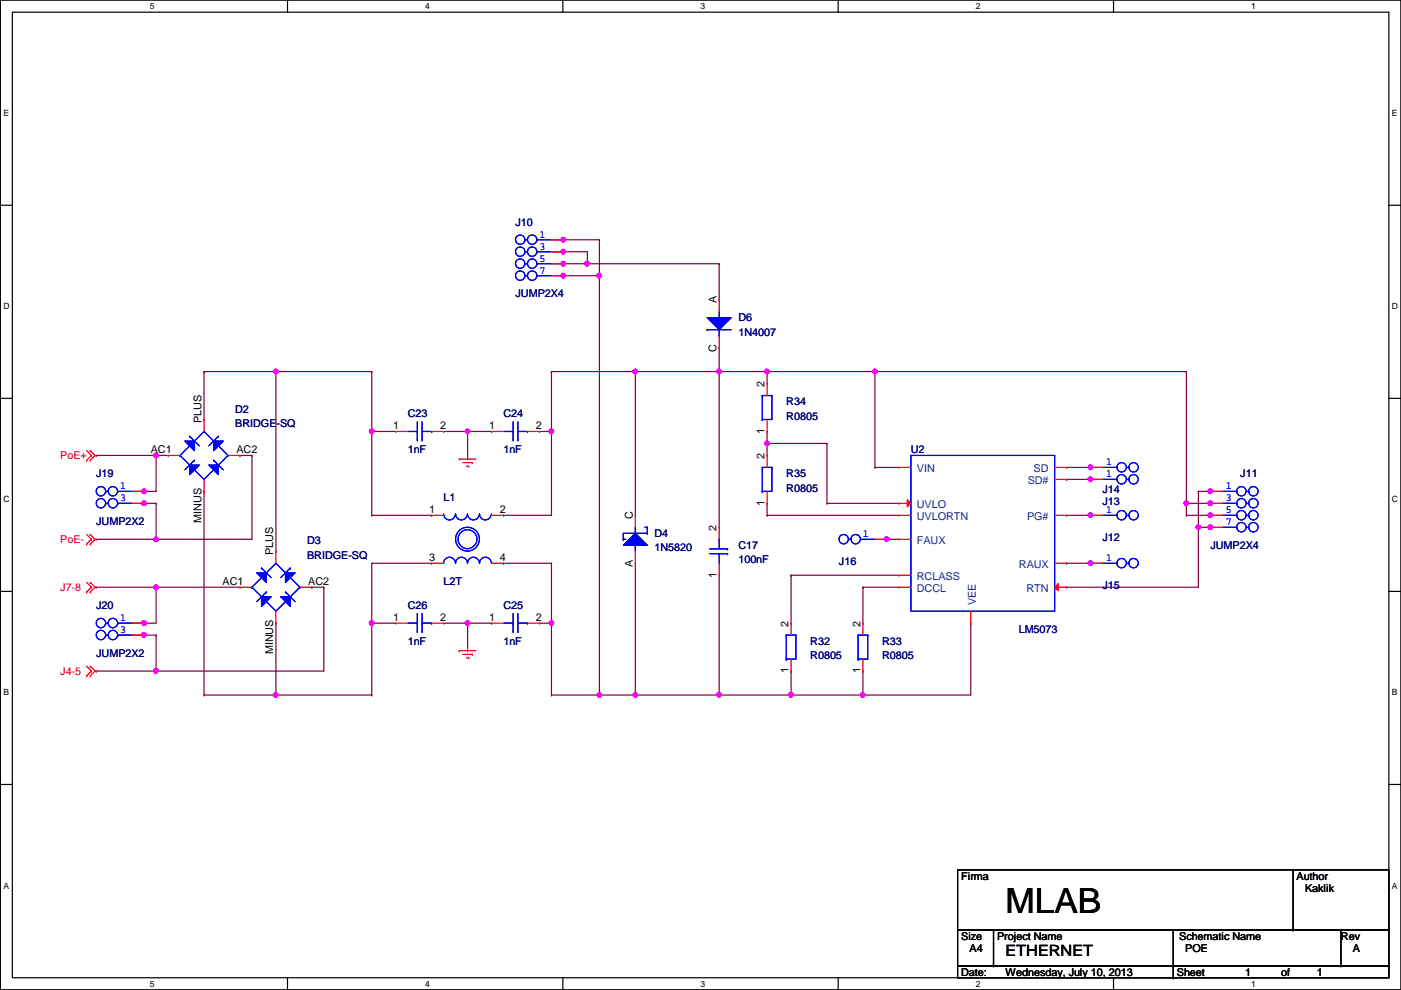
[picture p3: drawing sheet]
<svg xmlns="http://www.w3.org/2000/svg" width="297mm" height="210mm" viewBox="0 0 297 210" stroke-linecap="round" stroke-linejoin="round" font-family="sans-serif">
<defs><g id="words">
<text font-size="7.4" x="213.2" y="193.6">MLAB</text>
<text font-size="3.3" x="213.2" y="202.6">ETHERNET</text>
<g font-size="2.3" fill="#000080">
<text x="109.3" y="47.8">J10</text>
<text x="109.3" y="63.1">JUMP2X4</text>
<text x="156.5" y="68.2">D6</text>
<text x="156.5" y="71.2">1N4007</text>
<text x="49.9" y="87.5">D2</text>
<text x="86.4" y="88.5">C23</text>
<text x="106.8" y="88.5">C24</text>
<text x="166.7" y="85.9">R34</text>
<text x="166.7" y="89">R0805</text>
<text x="49.9" y="90.5">BRIDGE-SQ</text>
<text x="20.4" y="101.2">J19</text>
<text x="86.4" y="96.1">1nF</text>
<text x="106.8" y="96.1">1nF</text>
<text x="166.7" y="101.2">R35</text>
<text x="193.1" y="96.1">U2</text>
<text x="263" y="101.2">J11</text>
<text x="94.1" y="106.3">L1</text>
<text x="166.7" y="104.2">R0805</text>
<text x="233.8" y="104.5">J14</text>
<text x="233.8" y="107">J13</text>
<text x="20.4" y="111.3">JUMP2X2</text>
<text x="138.8" y="113.9">D4</text>
<text x="65.1" y="115.4">D3</text>
<text x="65.1" y="118.4">BRIDGE-SQ</text>
<text x="138.8" y="116.9">1N5820</text>
<text x="156.5" y="116.4">C17</text>
<text x="156.5" y="119.5">100nF</text>
<text x="177.9" y="119.7">J16</text>
<text x="233.8" y="114.6">J12</text>
<text x="256.6" y="116.4">JUMP2X4</text>
<text x="94.1" y="124">L2T</text>
<text x="233.8" y="124.8">J15</text>
<text x="20.4" y="129.1">J20</text>
<text x="86.4" y="129.1">C26</text>
<text x="106.8" y="129.1">C25</text>
<text x="86.4" y="136.7">1nF</text>
<text x="106.8" y="136.7">1nF</text>
<text x="171.8" y="136.7">R32</text>
<text x="187" y="136.7">R33</text>
<text x="216" y="134.2">LM5073</text>
<text x="20.4" y="139.3">JUMP2X2</text>
<text x="171.8" y="139.8">R0805</text>
<text x="187" y="139.8">R0805</text>
</g>
<g font-size="2.3" fill="#00f">
<text x="114.4" y="50.4">1</text>
<text x="114.4" y="53">3</text>
<text x="114.4" y="55.5">5</text>
<text x="114.4" y="58">7</text>
<text x="234.5" y="98.7">1</text>
<text x="234.5" y="101.2">1</text>
<text x="25.5" y="103.8">1</text>
<text x="25.5" y="106.3">3</text>
<text x="259.9" y="103.8">1</text>
<text x="259.9" y="106.3">3</text>
<text x="183" y="113.9">1</text>
<text x="234.5" y="108.8">1</text>
<text x="259.9" y="108.8">5</text>
<text x="259.9" y="111.4">7</text>
<text x="234.5" y="119">1</text>
<text x="25.5" y="131.7">1</text>
<text x="25.5" y="134.2">3</text>
</g>
<g font-size="2.3">
<text x="151.9" y="64.3" transform="rotate(-90 151.9 64.3)">A</text>
<text x="151.9" y="74.6" transform="rotate(-90 151.9 74.6)">C</text>
<text x="162.1" y="82.1" transform="rotate(-90 162.1 82.1)">2</text>
<text x="42.7" y="89.7" transform="rotate(-90 42.7 89.7)">PLUS</text>
<text x="83.4" y="90.9">1</text>
<text x="93.3" y="90.9">2</text>
<text x="103.7" y="90.9">1</text>
<text x="113.6" y="90.9">2</text>
<text x="162.1" y="92" transform="rotate(-90 162.1 92)">1</text>
<text x="32" y="96">AC1</text>
<text x="50.1" y="96">AC2</text>
<text x="162.1" y="97.3" transform="rotate(-90 162.1 97.3)">2</text>
<text x="162.1" y="107.2" transform="rotate(-90 162.1 107.2)">1</text>
<text x="42.7" y="110.8" transform="rotate(-90 42.7 110.8)">MINUS</text>
<text x="91" y="108.7">1</text>
<text x="106" y="108.7">2</text>
<text x="134.2" y="110" transform="rotate(-90 134.2 110)">C</text>
<text x="151.9" y="112.6" transform="rotate(-90 151.9 112.6)">2</text>
<text x="58" y="117.6" transform="rotate(-90 58 117.6)">PLUS</text>
<text x="91" y="118.9">3</text>
<text x="106" y="118.9">4</text>
<text x="47.2" y="124">AC1</text>
<text x="65.4" y="124">AC2</text>
<text x="134.2" y="120.2" transform="rotate(-90 134.2 120.2)">A</text>
<text x="151.9" y="122.5" transform="rotate(-90 151.9 122.5)">1</text>
<text x="83.4" y="131.6">1</text>
<text x="93.3" y="131.6">2</text>
<text x="103.7" y="131.6">1</text>
<text x="113.6" y="131.6">2</text>
<text x="167.2" y="132.9" transform="rotate(-90 167.2 132.9)">2</text>
<text x="182.4" y="132.9" transform="rotate(-90 182.4 132.9)">2</text>
<text x="58" y="138.7" transform="rotate(-90 58 138.7)">MINUS</text>
<text x="167.2" y="142.8" transform="rotate(-90 167.2 142.8)">1</text>
<text x="182.4" y="142.8" transform="rotate(-90 182.4 142.8)">1</text>
<text x="203.8" y="186.5">Firma</text>
<text x="274.9" y="186.5">Author</text>
<text x="276.7" y="189.1">Kaklik</text>
<text x="203.8" y="199.2">Size</text>
<text x="205.6" y="201.8">A4</text>
<text x="211.4" y="199.2">Project Name</text>
<text x="250" y="199.2">Schematic Name</text>
<text x="251.3" y="201.8">POE</text>
<text x="284.3" y="199.2">Rev</text>
<text x="286.8" y="201.8">A</text>
<text x="203.8" y="206.8">Date:</text>
<text x="213.2" y="206.8">Wednesday, July 10, 2013</text>
<text x="249.5" y="206.8">Sheet</text>
<text x="264" y="206.8">1</text>
<text x="271.6" y="206.8">of</text>
<text x="279.2" y="206.8">1</text>
</g>
<g font-size="2.3" fill="#f00">
<text x="12.8" y="97.4">PoE+</text>
<text x="12.8" y="115.1">PoE-</text>
<text x="12.8" y="125.3">J7-8</text>
<text x="12.8" y="143.1">J4-5</text>
</g>
<g font-size="2.3" fill="#004080">
<text x="194.4" y="100.2">VIN</text>
<text x="219.2" y="100.2">SD</text>
<text x="194.4" y="107.8">UVLO</text>
<text x="217.9" y="102.7">SD#</text>
<text x="194.4" y="110.3">UVLORTN</text>
<text x="217.8" y="110.3">PG#</text>
<text x="194.4" y="115.4">FAUX</text>
<text x="194.4" y="123">RCLASS</text>
<text x="194.4" y="125.6">DCCL</text>
<text x="216" y="120.5">RAUX</text>
<text x="217.6" y="125.6">RTN</text>
<text x="206.9" y="128.3" transform="rotate(-90 206.9 128.3)">VEE</text>
</g>
<g font-size="1.8">
<text x="31.8" y="1.9">5</text>
<text x="90.1" y="1.9">4</text>
<text x="148.5" y="1.9">3</text>
<text x="206.9" y="1.9">2</text>
<text x="265.3" y="1.9">1</text>
<text x=".7" y="24.6">E</text>
<text x="295.1" y="24.6">E</text>
<text x=".7" y="65.6">D</text>
<text x="295.1" y="65.6">D</text>
<text x=".7" y="106.5">C</text>
<text x="295.1" y="106.5">C</text>
<text x=".7" y="147.4">B</text>
<text x="295.1" y="147.4">B</text>
<text x=".7" y="188.4">A</text>
<text x="295.1" y="188.4">A</text>
<text x="31.8" y="209.2">5</text>
<text x="90.1" y="209.2">4</text>
<text x="148.5" y="209.2">3</text>
<text x="206.9" y="209.2">2</text>
<text x="265.3" y="209.2">1</text>
</g>
</g></defs>
<path d="M.1 0h296.9v209.8h-296.9zM2.6 2.6h291.9v204.7h-291.9z" fill="none" stroke="#000" stroke-width=".25"/>
<g fill="#fff">
<path d="M31.8 .3h1v2h-1z"/>
<path d="M31.8 207.6h1v1.9h-1z"/>
</g>
<path d="M61 0v2.6M61 207.3v2.5" fill="none" stroke="#000" stroke-width=".25"/>
<g fill="#fff">
<path d="M90.1 .3h1v2h-1z"/>
<path d="M90.1 207.6h1v1.9h-1z"/>
</g>
<path d="M119.3 0v2.6M119.3 207.3v2.5" fill="none" stroke="#000" stroke-width=".25"/>
<g fill="#fff">
<path d="M148.5 .3h1v2h-1z"/>
<path d="M148.5 207.6h1v1.9h-1z"/>
</g>
<path d="M177.7 0v2.6M177.7 207.3v2.5" fill="none" stroke="#000" stroke-width=".25"/>
<g fill="#fff">
<path d="M206.9 .3h1v2h-1z"/>
<path d="M206.9 207.6h1v1.9h-1z"/>
</g>
<path d="M236.1 0v2.6M236.1 207.3v2.5" fill="none" stroke="#000" stroke-width=".25"/>
<g fill="#fff">
<path d="M265.3 .3h.9v2h-.9z"/>
<path d="M265.3 207.6h.9v1.9h-.9z"/>
<path d="M.7 23h1.2v2h-1.2z"/>
<path d="M295.1 23h1.2v2h-1.2z"/>
<path d="M.7 64h1.3v2h-1.3z"/>
<path d="M295.1 64h1.3v2h-1.3z"/>
</g>
<path d="M.1 43.5h2.5M294.5 43.5h2.5" fill="none" stroke="#000" stroke-width=".25"/>
<g fill="#fff">
<path d="M.7 104.9h1.3v2h-1.3z"/>
<path d="M295.1 104.9h1.3v2h-1.3z"/>
</g>
<path d="M.1 84.5h2.5M294.5 84.5h2.5" fill="none" stroke="#000" stroke-width=".25"/>
<g fill="#fff">
<path d="M.7 145.8h1.2v2h-1.2z"/>
<path d="M295.1 145.8h1.2v2h-1.2z"/>
</g>
<path d="M.1 125.4h2.5M294.5 125.4h2.5" fill="none" stroke="#000" stroke-width=".25"/>
<g fill="#fff">
<path d="M.7 186.8h1.2v2h-1.2z"/>
<path d="M295.1 186.8h1.2v2h-1.2z"/>
</g>
<path d="M.1 166.3h2.5M294.5 166.3h2.5" fill="none" stroke="#000" stroke-width=".25"/>
<path d="M43.3 78.8h.1M43.3 78.8v10.1M185.5 78.8h.1M185.5 78.8v20.3M185.5 99.1h.1M185.5 99.1h5.1M205.8 132.1h.1M205.8 132.1v15.3h-22.8M183 147.4h.1" fill="none" stroke="#800040" stroke-width=".25"/>
<circle cx="182.9" cy="147.3" r=".49" fill="#f0f"/>
<circle cx="182.9" cy="147.3" r=".49" fill="none" stroke="#f0f" stroke-width=".25"/>
<path d="M58.5 78.8h.1M58.5 78.8v38.1M43.3 104.2h.1M43.3 104.2v43.2M58.5 132.1h.1M58.5 132.1v15.3M127.1 147.4h.1M127.1 147.4h7.6" fill="none" stroke="#800040" stroke-width=".25"/>
<circle cx="58.5" cy="78.8" r=".49" fill="#f0f"/>
<circle cx="58.5" cy="78.8" r=".49" fill="none" stroke="#f0f" stroke-width=".25"/>
<path d="M134.7 78.8h.1M134.7 78.8v30.5M185.5 78.8h.1M185.5 78.8h66M134.7 119.4h.1M134.7 119.4v28" fill="none" stroke="#800040" stroke-width=".25"/>
<circle cx="185.5" cy="78.8" r=".49" fill="#f0f"/>
<circle cx="185.5" cy="78.8" r=".49" fill="none" stroke="#f0f" stroke-width=".25"/>
<path d="M43.3 78.8h.1M43.3 78.8h15.2M152.5 78.8h.1M152.5 78.8v33M152.5 122h.1M152.5 122v25.4h-17.8M134.7 147.4h.1" fill="none" stroke="#800040" stroke-width=".25"/>
<circle cx="134.7" cy="147.3" r=".49" fill="#f0f"/>
<circle cx="134.7" cy="147.3" r=".49" fill="none" stroke="#f0f" stroke-width=".25"/>
<path d="M167.7 122h.1M167.7 122h22.9M167.7 122v10.1M183 124.5h.1M183 124.5h7.6M183 124.5v7.6M43.3 147.4h.1M43.3 147.4h15.2M152.5 147.4h.1M167.7 142.3h.1M167.7 142.3v5.1h-15.2" fill="none" stroke="#800040" stroke-width=".25"/>
<circle cx="152.5" cy="147.3" r=".49" fill="#f0f"/>
<circle cx="152.5" cy="147.3" r=".49" fill="none" stroke="#f0f" stroke-width=".25"/>
<path d="M167.7 147.4h.1M183 142.3h.1M183 142.3v5.1h-15.3" fill="none" stroke="#800040" stroke-width=".25"/>
<circle cx="167.7" cy="147.3" r=".49" fill="#f0f"/>
<circle cx="167.7" cy="147.3" r=".49" fill="none" stroke="#f0f" stroke-width=".25"/>
<path d="M119.5 50.8h.1M119.5 50.8h7.6M152.5 55.9h.1M152.5 55.9v7.6M152.5 73.7h.1M152.5 73.7v5.1" fill="none" stroke="#800040" stroke-width=".25"/>
<circle cx="119.4" cy="50.8" r=".49" fill="#f0f"/>
<circle cx="119.4" cy="50.8" r=".49" fill="none" stroke="#f0f" stroke-width=".25"/>
<path d="M124.5 55.9h.1M124.5 55.9h28M127.1 50.8h.1M127.1 50.8v7.7" fill="none" stroke="#800040" stroke-width=".25"/>
<circle cx="124.5" cy="55.9" r=".49" fill="#f0f"/>
<circle cx="124.5" cy="55.9" r=".49" fill="none" stroke="#f0f" stroke-width=".25"/>
<path d="M134.7 78.8h.1M134.7 78.8h17.8" fill="none" stroke="#800040" stroke-width=".25"/>
<circle cx="134.7" cy="78.8" r=".49" fill="#f0f"/>
<circle cx="134.7" cy="78.8" r=".49" fill="none" stroke="#f0f" stroke-width=".25"/>
<path d="M254.1 111.8h.1M254.1 111.8h2.5" fill="none" stroke="#800040" stroke-width=".25"/>
<circle cx="256.6" cy="111.8" r=".49" fill="#f0f"/>
<circle cx="256.6" cy="111.8" r=".49" fill="none" stroke="#f0f" stroke-width=".25"/>
<circle cx="254.1" cy="111.8" r=".49" fill="#f0f"/>
<circle cx="254.1" cy="111.8" r=".49" fill="none" stroke="#f0f" stroke-width=".25"/>
<path d="M254.1 111.8h.1M254.1 104.2h.1M254.1 111.8v12.7h-28M254.1 104.2h2.5M226.1 124.5h.1" fill="none" stroke="#800040" stroke-width=".25"/>
<circle cx="256.6" cy="104.2" r=".49" fill="#f0f"/>
<circle cx="256.6" cy="104.2" r=".49" fill="none" stroke="#f0f" stroke-width=".25"/>
<path d="M251.5 109.3h.1M251.5 109.3h5.1M254.1 104.2h.1M254.1 104.2v7.6" fill="none" stroke="#800040" stroke-width=".25"/>
<circle cx="256.6" cy="109.2" r=".49" fill="#f0f"/>
<circle cx="256.6" cy="109.2" r=".49" fill="none" stroke="#f0f" stroke-width=".25"/>
<path d="M251.5 106.7h.1M251.5 106.7v2.6M251.5 106.7h5.1" fill="none" stroke="#800040" stroke-width=".25"/>
<circle cx="256.6" cy="106.7" r=".49" fill="#f0f"/>
<circle cx="256.6" cy="106.7" r=".49" fill="none" stroke="#f0f" stroke-width=".25"/>
<circle cx="251.5" cy="106.7" r=".49" fill="#f0f"/>
<circle cx="251.5" cy="106.7" r=".49" fill="none" stroke="#f0f" stroke-width=".25"/>
<path d="M162.6 94h.1M162.6 94v2.6M162.6 106.7h.1M162.6 106.7v2.6" fill="none" stroke="#800040" stroke-width=".25"/>
<circle cx="162.6" cy="94" r=".49" fill="#f0f"/>
<circle cx="162.6" cy="94" r=".49" fill="none" stroke="#f0f" stroke-width=".25"/>
<path d="M152.5 78.8h.1M152.5 78.8h10.1M162.6 78.8h.1M162.6 78.8v2.5" fill="none" stroke="#800040" stroke-width=".25"/>
<circle cx="152.5" cy="78.8" r=".49" fill="#f0f"/>
<circle cx="152.5" cy="78.8" r=".49" fill="none" stroke="#f0f" stroke-width=".25"/>
<path d="M119.5 55.9h.1M119.5 55.9h5M251.5 78.8h.1M251.5 78.8v27.9M162.6 94h.1M162.6 94h12.7M175.3 94h.1M175.3 94v12.7M162.6 109.3h.1M162.6 109.3h28M175.3 106.7h.1M175.3 106.7h15.3" fill="none" stroke="#800040" stroke-width=".25"/>
<circle cx="119.4" cy="55.9" r=".49" fill="#f0f"/>
<circle cx="119.4" cy="55.9" r=".49" fill="none" stroke="#f0f" stroke-width=".25"/>
<path d="M119.5 53.4h.1M119.5 53.4h5" fill="none" stroke="#800040" stroke-width=".25"/>
<circle cx="119.4" cy="53.4" r=".49" fill="#f0f"/>
<circle cx="119.4" cy="53.4" r=".49" fill="none" stroke="#f0f" stroke-width=".25"/>
<path d="M188 114.3h.1M188 114.3h2.6" fill="none" stroke="#800040" stroke-width=".25"/>
<circle cx="188" cy="114.3" r=".49" fill="#f0f"/>
<circle cx="188" cy="114.3" r=".49" fill="none" stroke="#f0f" stroke-width=".25"/>
<path d="M226.1 99.1h.1M226.1 99.1h5.1" fill="none" stroke="#800040" stroke-width=".25"/>
<circle cx="231.2" cy="99.1" r=".49" fill="#f0f"/>
<circle cx="231.2" cy="99.1" r=".49" fill="none" stroke="#f0f" stroke-width=".25"/>
<path d="M226.1 101.6h.1M226.1 101.6h5.1" fill="none" stroke="#800040" stroke-width=".25"/>
<circle cx="231.2" cy="101.6" r=".49" fill="#f0f"/>
<circle cx="231.2" cy="101.6" r=".49" fill="none" stroke="#f0f" stroke-width=".25"/>
<path d="M226.1 109.3h.1M226.1 109.3h5.1" fill="none" stroke="#800040" stroke-width=".25"/>
<circle cx="231.2" cy="109.2" r=".49" fill="#f0f"/>
<circle cx="231.2" cy="109.2" r=".49" fill="none" stroke="#f0f" stroke-width=".25"/>
<path d="M226.1 119.4h.1M226.1 119.4h5.1" fill="none" stroke="#800040" stroke-width=".25"/>
<circle cx="231.2" cy="119.4" r=".49" fill="#f0f"/>
<circle cx="231.2" cy="119.4" r=".49" fill="none" stroke="#f0f" stroke-width=".25"/>
<path d="M33.1 96.6h.1M33.1 96.6h2.5M50.9 96.6h.1M50.9 96.6h2.5M53.4 96.6h.1M53.4 96.6v17.7h-20.3M33.1 114.3h.1" fill="none" stroke="#800040" stroke-width=".25"/>
<circle cx="33.1" cy="96.5" r=".49" fill="#f0f"/>
<circle cx="33.1" cy="96.5" r=".49" fill="none" stroke="#f0f" stroke-width=".25"/>
<path d="M33.1 124.5h.1M33.1 124.5h17.8M33.1 142.3h.1M33.1 142.3h35.6" fill="none" stroke="#800040" stroke-width=".25"/>
<circle cx="33.1" cy="142.3" r=".49" fill="#f0f"/>
<circle cx="33.1" cy="142.3" r=".49" fill="none" stroke="#f0f" stroke-width=".25"/>
<path d="M162.6 78.8h.1M162.6 78.8h22.9M66.1 124.5h.1M66.1 124.5h2.6M68.7 124.5h.1M68.7 124.5v17.8" fill="none" stroke="#800040" stroke-width=".25"/>
<circle cx="162.6" cy="78.8" r=".49" fill="#f0f"/>
<circle cx="162.6" cy="78.8" r=".49" fill="none" stroke="#f0f" stroke-width=".25"/>
<path d="M162.6 91.5h.1M162.6 91.5v2.5M30.6 134.7h.1M30.6 134.7h2.5" fill="none" stroke="#800040" stroke-width=".25"/>
<circle cx="30.5" cy="134.6" r=".49" fill="#f0f"/>
<circle cx="30.5" cy="134.6" r=".49" fill="none" stroke="#f0f" stroke-width=".25"/>
<path d="M30.6 132.1h.1M30.6 132.1h2.5M33.1 134.7h.1M33.1 134.7v7.6" fill="none" stroke="#800040" stroke-width=".25"/>
<circle cx="30.5" cy="132.1" r=".49" fill="#f0f"/>
<circle cx="30.5" cy="132.1" r=".49" fill="none" stroke="#f0f" stroke-width=".25"/>
<path d="M33.1 124.5h.1M33.1 124.5v7.6" fill="none" stroke="#800040" stroke-width=".25"/>
<circle cx="33.1" cy="124.5" r=".49" fill="#f0f"/>
<circle cx="33.1" cy="124.5" r=".49" fill="none" stroke="#f0f" stroke-width=".25"/>
<path d="M30.6 106.7h.1M30.6 106.7h2.5" fill="none" stroke="#800040" stroke-width=".25"/>
<circle cx="30.5" cy="106.7" r=".49" fill="#f0f"/>
<circle cx="30.5" cy="106.7" r=".49" fill="none" stroke="#f0f" stroke-width=".25"/>
<path d="M33.1 106.7h.1M33.1 106.7v7.6" fill="none" stroke="#800040" stroke-width=".25"/>
<circle cx="33.1" cy="114.3" r=".49" fill="#f0f"/>
<circle cx="33.1" cy="114.3" r=".49" fill="none" stroke="#f0f" stroke-width=".25"/>
<path d="M30.6 104.2h.1M30.6 104.2h2.5" fill="none" stroke="#800040" stroke-width=".25"/>
<circle cx="30.5" cy="104.2" r=".49" fill="#f0f"/>
<circle cx="30.5" cy="104.2" r=".49" fill="none" stroke="#f0f" stroke-width=".25"/>
<path d="M127.1 58.5h.1M127.1 58.5v88.9M20.4 96.6h.1M20.4 96.6h12.7M33.1 96.6h.1M33.1 96.6v7.6M20.4 114.3h.1M20.4 114.3h12.7M20.4 124.5h.1M20.4 124.5h12.7M20.4 142.3h.1M20.4 142.3h12.7" fill="none" stroke="#800040" stroke-width=".25"/>
<circle cx="127.1" cy="147.3" r=".49" fill="#f0f"/>
<circle cx="127.1" cy="147.3" r=".49" fill="none" stroke="#f0f" stroke-width=".25"/>
<circle cx="127.1" cy="58.4" r=".49" fill="#f0f"/>
<circle cx="127.1" cy="58.4" r=".49" fill="none" stroke="#f0f" stroke-width=".25"/>
<path d="M119.5 58.5h.1M119.5 58.5h7.6" fill="none" stroke="#800040" stroke-width=".25"/>
<circle cx="119.4" cy="58.4" r=".49" fill="#f0f"/>
<circle cx="119.4" cy="58.4" r=".49" fill="none" stroke="#f0f" stroke-width=".25"/>
<path d="M124.5 55.9h.1M124.5 53.4v2.5M58.5 78.8h20.3M78.8 78.8h.1M78.8 78.8v12.7M78.8 91.5h.1" fill="none" stroke="#800040" stroke-width=".25"/>
<circle cx="78.8" cy="91.5" r=".49" fill="#f0f"/>
<circle cx="78.8" cy="91.5" r=".49" fill="none" stroke="#f0f" stroke-width=".25"/>
<path d="M78.8 119.4h.1M78.8 109.3h12.7M78.8 119.4h12.7M78.8 119.4v12.7M91.5 109.3h.1M78.8 132.1h.1" fill="none" stroke="#800040" stroke-width=".25"/>
<circle cx="78.8" cy="132.1" r=".49" fill="#f0f"/>
<circle cx="78.8" cy="132.1" r=".49" fill="none" stroke="#f0f" stroke-width=".25"/>
<path d="M58.5 147.4h.1M58.5 147.4h20.3" fill="none" stroke="#800040" stroke-width=".25"/>
<circle cx="58.5" cy="147.3" r=".49" fill="#f0f"/>
<circle cx="58.5" cy="147.3" r=".49" fill="none" stroke="#f0f" stroke-width=".25"/>
<path d="M116.9 91.5h.1M116.9 91.5v17.8" fill="none" stroke="#800040" stroke-width=".25"/>
<circle cx="116.9" cy="91.5" r=".49" fill="#f0f"/>
<circle cx="116.9" cy="91.5" r=".49" fill="none" stroke="#f0f" stroke-width=".25"/>
<path d="M116.9 78.8h.1M116.9 78.8h17.8M106.8 119.4h.1M106.8 119.4h10.1M116.9 132.1h.1M116.9 132.1v15.3" fill="none" stroke="#800040" stroke-width=".25"/>
<circle cx="116.9" cy="132.1" r=".49" fill="#f0f"/>
<circle cx="116.9" cy="132.1" r=".49" fill="none" stroke="#f0f" stroke-width=".25"/>
<g fill="none" stroke="#800040" stroke-width=".25">
<path d="M106.8 109.3h.1M106.8 109.3h10.1M116.9 119.4h.1M116.9 119.4v12.7M78.8 132.1h.1M78.8 132.1h5.1M78.8 132.1v15.3M94.1 132.1h5M99.1 132.1h.1M99.1 132.1v5.1M114.4 132.1h2.5M116.9 132.1h.1"/>
<path d="M78.8 147.4h.1M116.9 147.4h.1M116.9 147.4h10.2"/>
</g>
<circle cx="99.1" cy="132.1" r=".49" fill="#f0f"/>
<circle cx="99.1" cy="132.1" r=".49" fill="none" stroke="#f0f" stroke-width=".25"/>
<path d="M94.1 91.5h5M99.1 91.5h.1M99.1 91.5v5.1M99.1 132.1h5.1M104.2 132.1h.1" fill="none" stroke="#800040" stroke-width=".25"/>
<circle cx="99.1" cy="91.5" r=".49" fill="#f0f"/>
<circle cx="99.1" cy="91.5" r=".49" fill="none" stroke="#f0f" stroke-width=".25"/>
<path d="M116.9 78.8h.1M116.9 78.8v12.7M78.8 91.5h.1M78.8 91.5h5.1M78.8 91.5v17.8M99.1 91.5h5.1M104.2 91.5h.1M114.4 91.5h2.5M116.9 91.5h.1M78.8 109.3h.1" fill="none" stroke="#800040" stroke-width=".25"/>
<g fill="none" stroke="#f00" stroke-width=".25">
<path d="M18.4 97.6h.1M18.4 95.5l1 1.1M19.1 95.5h.1M19.1 97.6h.1M19.1 95.5l1 1.1M19.4 96.6h.1M19.4 96.6l-1 1M20.1 96.6l-1 1M20.1 96.6h.3M20.4 96.6h.1M97.4 97.3h.1M97.4 97.3h3.5"/>
<path d="M98.1 98.1h2.1M98.9 98.8h.5M99.1 97.3h.1M99.1 96.6v.7M99.4 98.8h.1M100.2 98.1h.1M231.2 99.1h.1M231.2 99.1h2.6M18.4 115.4h.1M18.4 113.3l1 1M19.1 113.3h.1M19.1 115.4h.1"/>
<path d="M19.1 113.3l1 1M19.4 114.3h.1M19.4 114.3l-1 1.1M20.1 114.3l-1 1.1M20.1 114.3h.3M20.4 114.3h.1M18.4 125.5h.1M18.4 123.5l1 1M19.1 123.5h.1M19.1 125.5h.1M19.1 123.5l1 1M19.4 124.5h.1"/>
<path d="M19.4 124.5l-1 1M20.1 124.5l-1 1M20.1 124.5h.3M20.4 124.5h.1M83.9 132.1h.1M83.9 132.1h2.5M91.5 132.1h2.6M94.1 132.1h.1M97.4 138h.1M97.4 138h3.5M98.1 138.7h2.1M98.9 139.5h.5"/>
<path d="M99.1 138h.1M99.1 137.2v.8M99.4 139.5h.1M100.2 138.7h.1M104.2 132.1h.1M104.2 132.1h2.6M111.8 132.1h2.6M114.4 132.1h.1M18.4 143.3h.1M18.4 141.3l1 1M19.1 141.3h.1M19.1 143.3h.1"/>
<path d="M19.1 141.3l1 1M19.4 142.3h.1M19.4 142.3l-1 1M20.1 142.3l-1 1M20.1 142.3h.3M20.4 142.3h.1"/>
</g>
<path d="M203 184.4h91.5v12.7h-91.5zM203 197.1h91.5v7.7h-91.5zM210.6 197.1v7.7M248.7 197.1v10.2M274.1 197.1h.1M274.1 184.4v12.7M284.3 197.1v7.7M203 204.8h91.5v2.5h-91.5zM210.6 204.8h.1M248.7 204.8h.1M248.7 207.3h.1M284.3 204.8h.1" fill="none" stroke="#000" stroke-width=".25"/>
<g fill="none" stroke="#00f" stroke-width=".25">
<path d="M233.8 99.1h3M236.8 99.1h.1M238.8 99.1h.5M239.3 99.1h.1M86.4 132.1h2.1M88.5 132.1h.1M88.5 133.9h.1M88.5 130.1v3.8M89.5 133.9h.1M89.5 132.1h2M89.5 130.1v3.8M91.5 132.1h.1"/>
<path d="M106.8 132.1h2M108.8 132.1h.1M108.8 133.9h.1M108.8 130.1v3.8M109.8 133.9h.1M109.8 132.1h2M109.8 130.1v3.8M111.8 132.1h.1"/>
<circle cx="237.8" cy="99.1" r="1"/>
<circle cx="240.3" cy="99.1" r="1"/>
</g>
<path d="M39.2 93.5h2v2z" fill="#00f"/>
<path d="M39.2 93.5h2v2zM40.2 92.5h.1M40.2 92.5l2 2M41.2 97.6h.1M41.2 97.6l-2 2M45.3 97.6h.1M45.3 97.6l2 2M46.3 92.5h.1M46.3 92.5l-2 2M48.3 96.6h.1M48.3 96.6l-5 5" fill="none" stroke="#00f" stroke-width=".25"/>
<path d="M44.3 98.6h2v2z" fill="#00f"/>
<path d="M38.2 96.6h.1M43.3 91.5h.1M43.3 91.5l5 5.1M43.3 91.5l-5.1 5.1M44.3 98.6h2v2z" fill="none" stroke="#00f" stroke-width=".25"/>
<path d="M45.3 93.5h2l-2 2z" fill="#00f"/>
<path d="M38.2 96.6h.1M38.2 96.6l5.1 5M45.3 93.5h2l-2 2z" fill="none" stroke="#00f" stroke-width=".25"/>
<path d="M40.2 98.6h2l-2 2z" fill="#00f"/>
<path d="M40.2 98.6h2l-2 2z" fill="none" stroke="#00f" stroke-width=".25"/>
<path d="M39.2 93.5h2v2z" fill="#00f"/>
<path d="M39.2 93.5h2v2zM40.2 92.5h.1M40.2 92.5l2 2M41.2 97.6h.1M41.2 97.6l-2 2M45.3 97.6h.1M45.3 97.6l2 2M46.3 92.5h.1M46.3 92.5l-2 2M48.3 96.6h.1M48.3 96.6l-5 5" fill="none" stroke="#00f" stroke-width=".25"/>
<path d="M44.3 98.6h2v2z" fill="#00f"/>
<path d="M38.2 96.6h.1M43.3 91.5h.1M43.3 91.5l5 5.1M43.3 91.5l-5.1 5.1M44.3 98.6h2v2z" fill="none" stroke="#00f" stroke-width=".25"/>
<path d="M45.3 93.5h2l-2 2z" fill="#00f"/>
<path d="M38.2 96.6h.1M38.2 96.6l5.1 5M45.3 93.5h2l-2 2z" fill="none" stroke="#00f" stroke-width=".25"/>
<path d="M40.2 98.6h2l-2 2z" fill="#00f"/>
<g fill="none" stroke="#00f" stroke-width=".25">
<path d="M111.3 50.8h.1M111.3 53.4h.1M111.3 55.9h.1M111.3 58.5h.1M111.3 50.8h.5M111.3 53.4h.5M111.3 55.9h.5M111.3 58.5h.5M113.9 50.8h.1M113.9 53.4h.1M113.9 55.9h.1M113.9 58.5h.1"/>
<path d="M113.9 50.8h3M113.9 53.4h3M113.9 55.9h3M113.9 58.5h3M40.2 98.6h2l-2 2zM86.4 91.5h2.1M88.5 91.5h.1M88.5 93.3h.1M88.5 89.5v3.8M89.5 93.3h.1M89.5 91.5h2M89.5 89.5v3.8"/>
<path d="M91.5 91.5h.1M106.8 91.5h2M108.8 91.5h.1M108.8 93.3h.1M108.8 89.5v3.8M109.8 93.3h.1M109.8 91.5h2M109.8 89.5v3.8M111.8 91.5h.1M22.4 104.2h.1M22.4 106.7h.1M22.4 104.2h.5"/>
<path d="M22.4 106.7h.5M25 104.2h.1M25 106.7h.1M25 104.2h3M25 106.7h3M132.2 114.3h.1M134.7 111.8h.1M134.7 111.8v1.3M137.2 113.1h.1M137.2 111.8h.1M137.2 113.1h-5v1.2M137.2 111.8v1.3"/>
<path d="M150.4 117.4h3.9M150.4 116.4h3.9M152.5 117.4h.1M152.5 114.3h.1M152.5 114.3v2.1M152.5 117.4v2M154.3 117.4h.1M154.3 116.4h.1M233.8 119.4h3M236.8 119.4h.1M238.8 119.4h.5M239.3 119.4h.1"/>
<path d="M259.2 104.2h3M259.2 106.7h3M259.2 109.3h3M259.2 111.8h3M262.2 104.2h.1M262.2 106.7h.1M262.2 109.3h.1M262.2 111.8h.1M264.2 104.2h.5M264.2 106.7h.5M264.2 109.3h.5M264.2 111.8h.5"/>
<path d="M264.7 104.2h.1M264.7 106.7h.1M264.7 109.3h.1M264.7 111.8h.1"/>
<circle cx="110.3" cy="53.4" r="1"/>
<circle cx="110.3" cy="55.9" r="1"/>
<circle cx="110.3" cy="58.4" r="1"/>
<circle cx="110.3" cy="50.8" r="1"/>
<circle cx="112.8" cy="53.4" r="1"/>
<circle cx="112.8" cy="55.9" r="1"/>
<circle cx="112.8" cy="58.4" r="1"/>
<circle cx="112.8" cy="50.8" r="1"/>
<circle cx="21.4" cy="104.2" r="1"/>
<circle cx="21.4" cy="106.7" r="1"/>
<circle cx="23.9" cy="104.2" r="1"/>
<circle cx="23.9" cy="106.7" r="1"/>
<circle cx="237.8" cy="119.4" r="1"/>
<circle cx="240.3" cy="119.4" r="1"/>
<circle cx="263.2" cy="106.7" r="1"/>
<circle cx="263.2" cy="109.2" r="1"/>
<circle cx="263.2" cy="111.8" r="1"/>
<circle cx="263.2" cy="104.2" r="1"/>
<circle cx="265.7" cy="106.7" r="1"/>
<circle cx="265.7" cy="111.8" r="1"/>
<circle cx="265.7" cy="104.2" r="1"/>
<circle cx="265.7" cy="109.2" r="1"/>
</g>
<g fill="none" stroke="#f00" stroke-width=".25">
<path d="M116.9 50.8h2.6M116.9 53.4h2.6M116.9 55.9h2.6M116.9 58.5h2.6M119.5 50.8h.1M119.5 53.4h.1M119.5 55.9h.1M119.5 58.5h.1M35.6 96.6h.1M35.6 96.6h2.6M43.3 88.9h.1M43.3 88.9v2.6"/>
<path d="M48.3 96.6h2.6M50.9 96.6h.1M83.9 91.5h.1M83.9 91.5h2.5M91.5 91.5h2.6M94.1 91.5h.1M104.2 91.5h.1M104.2 91.5h2.6M111.8 91.5h2.6M114.4 91.5h.1M28 104.2h2.6M28 106.7h2.6"/>
<path d="M30.6 104.2h.1M30.6 106.7h.1M43.3 104.2h.1M43.3 101.6v2.6M152.5 111.8h.1M152.5 111.8v2.5M152.5 119.4v2.6M231.2 119.4h.1M231.2 119.4h2.6M256.6 104.2h.1M256.6 106.7h.1M256.6 109.3h.1"/>
<path d="M256.6 111.8h.1M256.6 104.2h2.6M256.6 106.7h2.6M256.6 109.3h2.6M256.6 111.8h2.6M152.5 122h.1"/>
</g>
<path d="M132.2 115.6l2.5-2.5 2.5 2.5z" fill="#00f"/>
<path d="M132.2 115.6l2.5-2.5 2.5 2.5zM132.2 114.3h.1M132.2 114.3h.5M134.7 115.6h.1M134.7 111.8h.1M134.7 111.8v1.3M134.7 115.6v1.3M136.7 111.8h.5M137.2 111.8h.1M137.2 113.1h.1M137.2 113.1h-5v1.2M137.2 111.8v1.3" fill="none" stroke="#00f" stroke-width=".25"/>
<path d="M132.2 115.6l2.5-2.5 2.5 2.5z" fill="#00f"/>
<path d="M132.2 115.6l2.5-2.5 2.5 2.5zM132.2 114.3h.1M132.2 114.3h.5M134.7 115.6h.1M134.7 115.6v1.3M136.7 111.8h.5M137.2 111.8h.1" fill="none" stroke="#00f" stroke-width=".25"/>
<path d="M134.7 119.4h.1M134.7 109.3h.1M134.7 109.3v2.5M134.7 116.9v2.5" fill="none" stroke="#f00" stroke-width=".25"/>
<path d="M54.4 121.5h2.1v2z" fill="#00f"/>
<path d="M54.4 121.5h2.1v2zM55.5 120.4h.1M55.5 120.4l2 2.1M56.5 125.5h.1M56.5 125.5l-2.1 2.1M60.5 125.5h.1M60.5 125.5l2.1 2.1M61.5 120.4h.1M61.5 120.4l-2 2.1M63.6 124.5h.1M63.6 124.5l-5.1 5.1" fill="none" stroke="#00f" stroke-width=".25"/>
<path d="M59.5 126.5h2v2.1z" fill="#00f"/>
<path d="M58.5 119.4h.1M58.5 119.4l5.1 5.1M58.5 119.4l-5.1 5.1M53.4 124.5h.1M59.5 126.5h2v2.1z" fill="none" stroke="#00f" stroke-width=".25"/>
<path d="M60.5 121.5h2.1l-2.1 2z" fill="#00f"/>
<path d="M53.4 124.5h.1M53.4 124.5l5.1 5.1M60.5 121.5h2.1l-2.1 2z" fill="none" stroke="#00f" stroke-width=".25"/>
<path d="M55.5 126.5h2l-2 2.1z" fill="#00f"/>
<path d="M55.5 126.5h2l-2 2.1z" fill="none" stroke="#00f" stroke-width=".25"/>
<path d="M54.4 121.5h2.1v2z" fill="#00f"/>
<path d="M54.4 121.5h2.1v2zM55.5 120.4h.1M55.5 120.4l2 2.1M56.5 125.5h.1M56.5 125.5l-2.1 2.1M60.5 125.5h.1M60.5 125.5l2.1 2.1M61.5 120.4h.1M61.5 120.4l-2 2.1M63.6 124.5h.1M63.6 124.5l-5.1 5.1" fill="none" stroke="#00f" stroke-width=".25"/>
<path d="M59.5 126.5h2v2.1z" fill="#00f"/>
<path d="M58.5 119.4h.1M58.5 119.4l5.1 5.1M58.5 119.4l-5.1 5.1M53.4 124.5h.1M59.5 126.5h2v2.1z" fill="none" stroke="#00f" stroke-width=".25"/>
<path d="M60.5 121.5h2.1l-2.1 2z" fill="#00f"/>
<path d="M53.4 124.5h.1M53.4 124.5l5.1 5.1M60.5 121.5h2.1l-2.1 2z" fill="none" stroke="#00f" stroke-width=".25"/>
<path d="M55.5 126.5h2l-2 2.1z" fill="#00f"/>
<g fill="none" stroke="#00f" stroke-width=".25">
<path d="M149.9 69.9h.1M149.9 69.9h5.1M152.5 71.2h.1M152.5 69.9v1.3M161.6 99.1h.1M161.6 88.9h.1M161.6 83.9h.1M161.6 83.9v5M161.6 99.1v5.1M161.6 99.1h2.1M161.6 83.9h2.1M163.7 99.1h.1"/>
<path d="M163.7 83.9h.1M163.7 99.1v5.1h-2.1M163.7 83.9v5h-2.1M94.1 119.4a1.25 1.25 0 0 1 1.2-1.2 1.25 1.25 0 0 1 1.3 1.2M94.1 109a1.25 1.25 0 0 0 1.2 1.2 1.25 1.25 0 0 0 1.3-1.2M96.6 119.4a1.25 1.25 0 0 1 1.3-1.2 1.25 1.25 0 0 1 1.2 1.2 1.27 1.27 0 0 1 1.3-1.2 1.27 1.27 0 0 1 1.2 1.2 1.27 1.27 0 0 1 1.3-1.2 1.27 1.27 0 0 1 1.3 1.2M96.6 109a1.27 1.27 0 0 0 1.3 1.2 1.27 1.27 0 0 0 1.2-1.2 1.25 1.25 0 0 0 1.3 1.2 1.25 1.25 0 0 0 1.2-1.2 1.27 1.27 0 0 0 1.3 1.2 1.27 1.27 0 0 0 1.3-1.2M161.6 104.2h.1M233.8 109.3h3M233.8 101.6h3M236.8 109.3h.1M236.8 101.6h.1"/>
<path d="M238.8 109.3h.5M238.8 101.6h.5M239.3 109.3h.1M239.3 101.6h.1M22.4 132.1h.1M22.4 134.7h.1M22.4 132.1h.5M22.4 134.7h.5M25 132.1h.1M25 134.7h.1M25 132.1h3M25 134.7h3"/>
<path d="M55.5 126.5h2l-2 2.1z"/>
<circle cx="99.1" cy="114.3" r="2.52"/>
<circle cx="99.1" cy="114.3" r="2.01"/>
<circle cx="237.8" cy="109.2" r="1"/>
<circle cx="237.8" cy="101.6" r="1"/>
<circle cx="240.3" cy="101.6" r="1"/>
<circle cx="240.3" cy="109.2" r="1"/>
<circle cx="21.4" cy="134.6" r="1"/>
<circle cx="21.4" cy="132.1" r="1"/>
<circle cx="23.9" cy="134.6" r="1"/>
<circle cx="23.9" cy="132.1" r="1"/>
</g>
<g fill="none" stroke="#f00" stroke-width=".25">
<path d="M162.6 96.6h.1M162.6 91.5h.1M162.6 81.3h.1M162.6 81.3v2.6M162.6 88.9v2.6M162.6 96.6v2.5M58.5 116.9h.1M58.5 116.9v2.5M91.5 109.3h.1M91.5 119.4h.1M91.5 109.3h2.6M91.5 119.4h2.6"/>
<path d="M104.2 109.3h2.6M104.2 119.4h2.6M106.8 109.3h.1M106.8 119.4h.1M162.6 106.7h.1M162.6 104.2v2.5M231.2 109.3h.1M231.2 101.6h.1M231.2 109.3h2.6M231.2 101.6h2.6M28 132.1h2.6M28 134.7h2.6"/>
<path d="M30.6 132.1h.1M30.6 134.7h.1M50.9 124.5h.1M50.9 124.5h2.5M58.5 132.1h.1M58.5 129.6v2.5M63.6 124.5h2.5M66.1 124.5h.1"/>
</g>
<path d="M149.9 67.4h5.1l-2.5 2.5z" fill="#00f"/>
<path d="M149.9 67.4h5.1l-2.5 2.5zM149.9 69.9h.1M149.9 69.9h5.1M152.5 67.4h.1M152.5 71.2h.1M152.5 66.1v1.3M152.5 69.9v1.3" fill="none" stroke="#00f" stroke-width=".25"/>
<path d="M149.9 67.4h5.1l-2.5 2.5z" fill="#00f"/>
<path d="M149.9 67.4h5.1l-2.5 2.5zM152.5 67.4h.1M152.5 66.1v1.3M193.1 96.6h30.5v33h-30.5z" fill="none" stroke="#00f" stroke-width=".25"/>
<path d="M152.5 63.5h.1M152.5 73.7h.1M152.5 63.5v2.6M152.5 71.2v2.5M190.6 109.3h.1M190.6 109.3h2.5" fill="none" stroke="#f00" stroke-width=".25"/>
<path d="M192.4 106l.7 .7-.7 .8z" fill="#f00"/>
<g fill="none" stroke="#f00" stroke-width=".25">
<path d="M190.6 99.1h.1M190.6 99.1h2.5M190.6 106.7h.1M190.6 114.3h.1M190.6 106.7h2.5M190.6 114.3h2.5M192.4 106l.7 .7-.7 .8zM190.6 122h.1M190.6 124.5h.1M190.6 122h2.5M190.6 124.5h2.5M205.8 132.1h.1"/>
<path d="M205.8 129.6v2.5"/>
</g>
<path d="M223.6 124.5l.8-.8v1.6z" fill="#f00"/>
<g fill="none" stroke="#f00" stroke-width=".25">
<path d="M223.6 99.1h2.5M226.1 99.1h.1M185.5 114.3h2.5M188 114.3h.1M223.6 109.3h2.5M223.6 101.6h2.5M223.6 119.4h2.5M226.1 109.3h.1M226.1 101.6h.1M226.1 119.4h.1M167.7 132.1h.1M167.7 132.1v2.6"/>
<path d="M167.7 139.7v2.6M183 132.1h.1M183 132.1v2.6M183 139.7v2.6M223.6 124.5l.8-.8v1.6zM223.6 124.5h2.5M226.1 124.5h.1M167.7 142.3h.1M183 142.3h.1"/>
</g>
<g fill="none" stroke="#00f" stroke-width=".25">
<path d="M179.9 114.3h.1M179.9 114.3h.5M182.5 114.3h.1M182.5 114.3h3M166.7 139.7h.1M166.7 134.7h.1M166.7 134.7h2M166.7 134.7v5M168.7 134.7h.1M168.7 134.7v5h-2M181.9 139.7h.1M181.9 134.7h.1"/>
<path d="M181.9 134.7v5M181.9 134.7h2.1M184 134.7h.1M184 134.7v5h-2.1"/>
<circle cx="178.9" cy="114.3" r="1"/>
<circle cx="181.4" cy="114.3" r="1"/>
</g>
<circle cx="182.9" cy="147.3" r=".49" fill="#f0f"/>
<circle cx="182.9" cy="147.3" r=".49" fill="none" stroke="#f0f" stroke-width=".25"/>
<circle cx="58.5" cy="78.8" r=".49" fill="#f0f"/>
<circle cx="58.5" cy="78.8" r=".49" fill="none" stroke="#f0f" stroke-width=".25"/>
<circle cx="185.5" cy="78.8" r=".49" fill="#f0f"/>
<circle cx="185.5" cy="78.8" r=".49" fill="none" stroke="#f0f" stroke-width=".25"/>
<circle cx="134.7" cy="147.3" r=".49" fill="#f0f"/>
<circle cx="134.7" cy="147.3" r=".49" fill="none" stroke="#f0f" stroke-width=".25"/>
<circle cx="152.5" cy="147.3" r=".49" fill="#f0f"/>
<circle cx="152.5" cy="147.3" r=".49" fill="none" stroke="#f0f" stroke-width=".25"/>
<circle cx="167.7" cy="147.3" r=".49" fill="#f0f"/>
<circle cx="167.7" cy="147.3" r=".49" fill="none" stroke="#f0f" stroke-width=".25"/>
<circle cx="119.4" cy="50.8" r=".49" fill="#f0f"/>
<circle cx="119.4" cy="50.8" r=".49" fill="none" stroke="#f0f" stroke-width=".25"/>
<circle cx="124.5" cy="55.9" r=".49" fill="#f0f"/>
<circle cx="124.5" cy="55.9" r=".49" fill="none" stroke="#f0f" stroke-width=".25"/>
<circle cx="134.7" cy="78.8" r=".49" fill="#f0f"/>
<circle cx="134.7" cy="78.8" r=".49" fill="none" stroke="#f0f" stroke-width=".25"/>
<circle cx="256.6" cy="111.8" r=".49" fill="#f0f"/>
<circle cx="256.6" cy="111.8" r=".49" fill="none" stroke="#f0f" stroke-width=".25"/>
<circle cx="254.1" cy="111.8" r=".49" fill="#f0f"/>
<circle cx="254.1" cy="111.8" r=".49" fill="none" stroke="#f0f" stroke-width=".25"/>
<circle cx="256.6" cy="104.2" r=".49" fill="#f0f"/>
<circle cx="256.6" cy="104.2" r=".49" fill="none" stroke="#f0f" stroke-width=".25"/>
<circle cx="256.6" cy="109.2" r=".49" fill="#f0f"/>
<circle cx="256.6" cy="109.2" r=".49" fill="none" stroke="#f0f" stroke-width=".25"/>
<circle cx="256.6" cy="106.7" r=".49" fill="#f0f"/>
<circle cx="256.6" cy="106.7" r=".49" fill="none" stroke="#f0f" stroke-width=".25"/>
<circle cx="251.5" cy="106.7" r=".49" fill="#f0f"/>
<circle cx="251.5" cy="106.7" r=".49" fill="none" stroke="#f0f" stroke-width=".25"/>
<circle cx="162.6" cy="94" r=".49" fill="#f0f"/>
<circle cx="162.6" cy="94" r=".49" fill="none" stroke="#f0f" stroke-width=".25"/>
<circle cx="152.5" cy="78.8" r=".49" fill="#f0f"/>
<circle cx="152.5" cy="78.8" r=".49" fill="none" stroke="#f0f" stroke-width=".25"/>
<circle cx="119.4" cy="55.9" r=".49" fill="#f0f"/>
<circle cx="119.4" cy="55.9" r=".49" fill="none" stroke="#f0f" stroke-width=".25"/>
<circle cx="119.4" cy="53.4" r=".49" fill="#f0f"/>
<circle cx="119.4" cy="53.4" r=".49" fill="none" stroke="#f0f" stroke-width=".25"/>
<circle cx="188" cy="114.3" r=".49" fill="#f0f"/>
<circle cx="188" cy="114.3" r=".49" fill="none" stroke="#f0f" stroke-width=".25"/>
<circle cx="231.2" cy="99.1" r=".49" fill="#f0f"/>
<circle cx="231.2" cy="99.1" r=".49" fill="none" stroke="#f0f" stroke-width=".25"/>
<circle cx="231.2" cy="101.6" r=".49" fill="#f0f"/>
<circle cx="231.2" cy="101.6" r=".49" fill="none" stroke="#f0f" stroke-width=".25"/>
<circle cx="231.2" cy="109.2" r=".49" fill="#f0f"/>
<circle cx="231.2" cy="109.2" r=".49" fill="none" stroke="#f0f" stroke-width=".25"/>
<circle cx="231.2" cy="119.4" r=".49" fill="#f0f"/>
<circle cx="231.2" cy="119.4" r=".49" fill="none" stroke="#f0f" stroke-width=".25"/>
<circle cx="33.1" cy="96.5" r=".49" fill="#f0f"/>
<circle cx="33.1" cy="96.5" r=".49" fill="none" stroke="#f0f" stroke-width=".25"/>
<circle cx="33.1" cy="142.3" r=".49" fill="#f0f"/>
<circle cx="33.1" cy="142.3" r=".49" fill="none" stroke="#f0f" stroke-width=".25"/>
<circle cx="162.6" cy="78.8" r=".49" fill="#f0f"/>
<circle cx="162.6" cy="78.8" r=".49" fill="none" stroke="#f0f" stroke-width=".25"/>
<circle cx="30.5" cy="134.6" r=".49" fill="#f0f"/>
<circle cx="30.5" cy="134.6" r=".49" fill="none" stroke="#f0f" stroke-width=".25"/>
<circle cx="30.5" cy="132.1" r=".49" fill="#f0f"/>
<circle cx="30.5" cy="132.1" r=".49" fill="none" stroke="#f0f" stroke-width=".25"/>
<circle cx="33.1" cy="124.5" r=".49" fill="#f0f"/>
<circle cx="33.1" cy="124.5" r=".49" fill="none" stroke="#f0f" stroke-width=".25"/>
<circle cx="30.5" cy="106.7" r=".49" fill="#f0f"/>
<circle cx="30.5" cy="106.7" r=".49" fill="none" stroke="#f0f" stroke-width=".25"/>
<circle cx="33.1" cy="114.3" r=".49" fill="#f0f"/>
<circle cx="33.1" cy="114.3" r=".49" fill="none" stroke="#f0f" stroke-width=".25"/>
<circle cx="30.5" cy="104.2" r=".49" fill="#f0f"/>
<circle cx="30.5" cy="104.2" r=".49" fill="none" stroke="#f0f" stroke-width=".25"/>
<circle cx="127.1" cy="147.3" r=".49" fill="#f0f"/>
<circle cx="127.1" cy="147.3" r=".49" fill="none" stroke="#f0f" stroke-width=".25"/>
<circle cx="127.1" cy="58.4" r=".49" fill="#f0f"/>
<circle cx="127.1" cy="58.4" r=".49" fill="none" stroke="#f0f" stroke-width=".25"/>
<circle cx="119.4" cy="58.4" r=".49" fill="#f0f"/>
<circle cx="119.4" cy="58.4" r=".49" fill="none" stroke="#f0f" stroke-width=".25"/>
<circle cx="78.8" cy="91.5" r=".49" fill="#f0f"/>
<circle cx="78.8" cy="91.5" r=".49" fill="none" stroke="#f0f" stroke-width=".25"/>
<circle cx="78.8" cy="132.1" r=".49" fill="#f0f"/>
<circle cx="78.8" cy="132.1" r=".49" fill="none" stroke="#f0f" stroke-width=".25"/>
<circle cx="58.5" cy="147.3" r=".49" fill="#f0f"/>
<circle cx="58.5" cy="147.3" r=".49" fill="none" stroke="#f0f" stroke-width=".25"/>
<circle cx="116.9" cy="91.5" r=".49" fill="#f0f"/>
<circle cx="116.9" cy="91.5" r=".49" fill="none" stroke="#f0f" stroke-width=".25"/>
<circle cx="116.9" cy="132.1" r=".49" fill="#f0f"/>
<circle cx="116.9" cy="132.1" r=".49" fill="none" stroke="#f0f" stroke-width=".25"/>
<circle cx="99.1" cy="132.1" r=".49" fill="#f0f"/>
<circle cx="99.1" cy="132.1" r=".49" fill="none" stroke="#f0f" stroke-width=".25"/>
<circle cx="99.1" cy="91.5" r=".49" fill="#f0f"/>
<circle cx="99.1" cy="91.5" r=".49" fill="none" stroke="#f0f" stroke-width=".25"/>
<use href="#words"/>
</svg>
